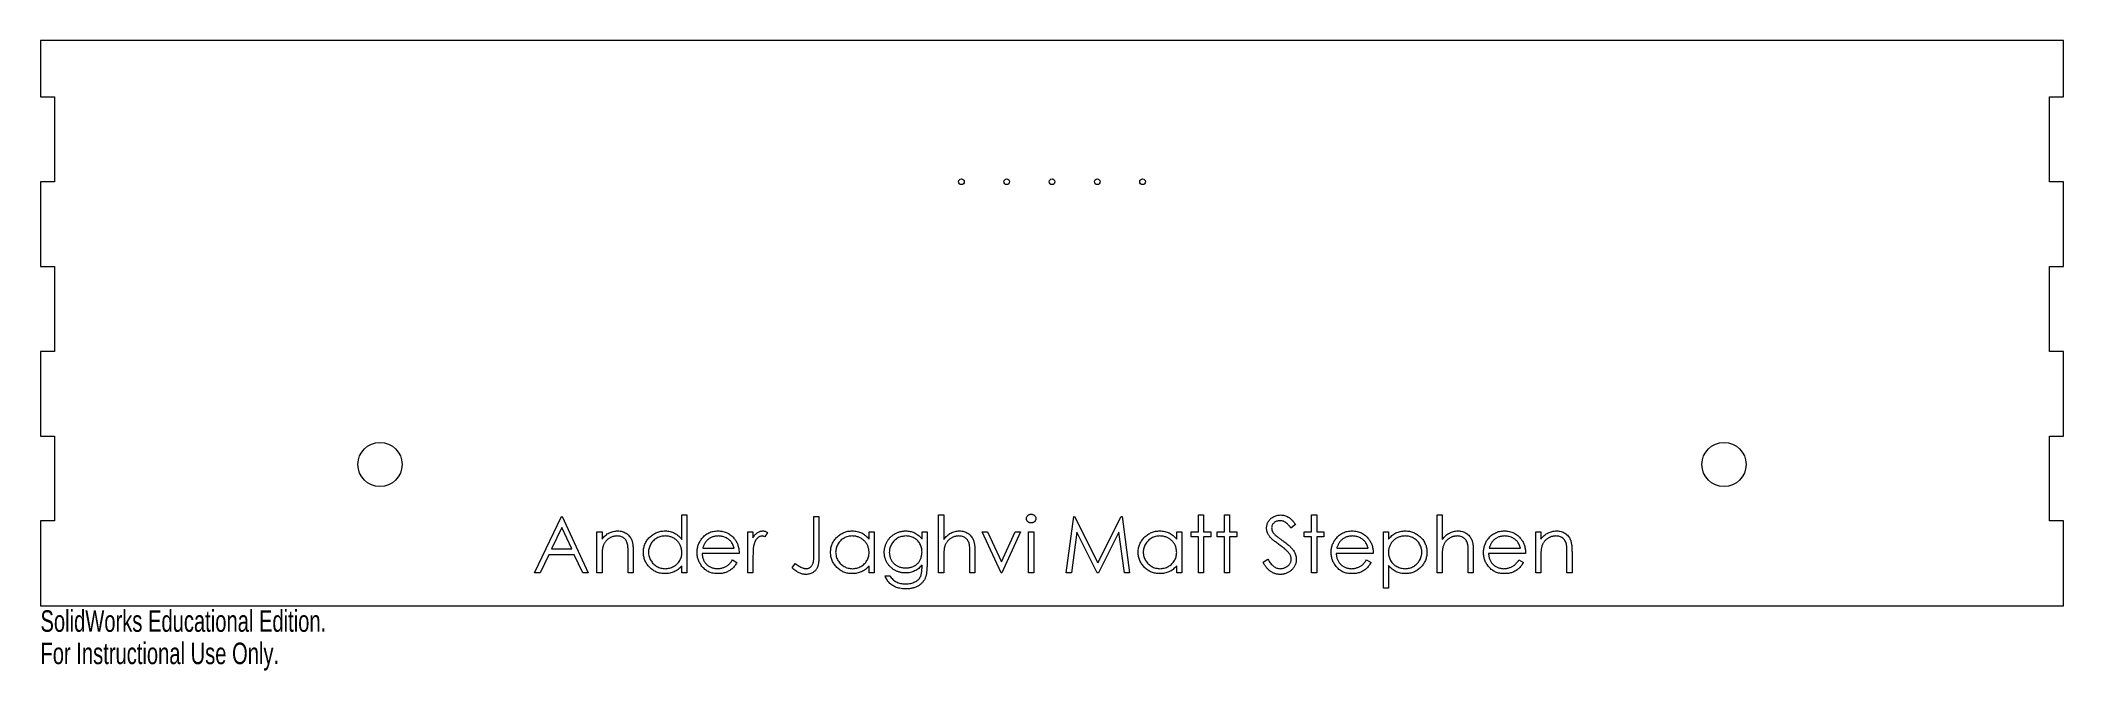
# Model space of a CAD drawing. Header units: inches. Extents: x 0 to 17.9, y -0.6 to 5.
import ezdxf

# ---------------------------------------------------------------- set-up
doc = ezdxf.new("R2010")
doc.units = ezdxf.units.IN
doc.header["$MEASUREMENT"] = 0
doc.styles.add('SLDTEXTSTYLE0', font='TXT', dxfattribs={"width": 0.7})

msp = doc.modelspace()

# ---------------------------------------------------------------- texts
at = {"color": 7, "linetype": 'Continuous', "char_height": 0.1903, "attachment_point": 1, "style": 'SLDTEXTSTYLE0'}
for s, insert in [('SolidWorks Educational Edition.', (0, -0.04)), ('For Instructional Use Only.', (0, -0.326))]:
    msp.add_mtext(s, dxfattribs=dict(at, insert=insert))

# ---------------------------------------------------------------- linework, layer by layer
at = {"color": 7, "linetype": 'Continuous', "lineweight": 15}
for p, q in [((0, 5), (0, 4.5)), ((17.875, 5), (0, 5)), ((17.875, 4.5), (17.875, 5)), ((0, 4.5), (0.125, 4.5)), ((0.125, 4.5), (0.125, 3.75)), ((17.75, 4.5), (17.875, 4.5)), ((17.75, 3.75), (17.75, 4.5)), ((0, 3.75), (0, 3)), ((0.125, 3.75), (0, 3.75)), ((17.875, 3.75), (17.75, 3.75)), ((17.875, 3), (17.875, 3.75)), ((0, 3), (0.125, 3)), ((0.125, 3), (0.125, 2.25)), ((17.75, 3), (17.875, 3)), ((17.75, 2.25), (17.75, 3)), ((0, 2.25), (0, 1.5)), ((0.125, 2.25), (0, 2.25)), ((17.875, 2.25), (17.75, 2.25)), ((17.875, 1.5), (17.875, 2.25)), ((0, 1.5), (0.125, 1.5)), ((0.125, 1.5), (0.125, 0.75)), ((17.75, 0.75), (17.75, 1.5)), ((17.75, 1.5), (17.875, 1.5)), ((0, 0.75), (0, 0)), ((0.125, 0.75), (0, 0.75)), ((4.366, 0.29), (4.603, 0.79)), ((4.603, 0.79), (4.609, 0.79)), ((4.609, 0.79), (4.84, 0.29)), ((5.667, 0.585), (5.667, 0.803)), ((5.667, 0.803), (5.712, 0.803)), ((5.712, 0.803), (5.712, 0.29)), ((6.834, 0.457), (6.834, 0.79)), ((6.834, 0.79), (6.878, 0.79)), ((6.878, 0.79), (6.878, 0.452)), ((7.936, 0.803), (7.981, 0.803)), ((7.936, 0.29), (7.936, 0.803)), ((7.981, 0.803), (7.981, 0.586)), ((9.064, 0.29), (9.13, 0.79)), ((9.13, 0.79), (9.137, 0.79)), ((9.137, 0.79), (9.343, 0.38)), ((9.343, 0.38), (9.549, 0.79)), ((9.549, 0.79), (9.556, 0.79)), ((9.556, 0.79), (9.622, 0.29)), ((10.231, 0.803), (10.276, 0.803)), ((10.231, 0.655), (10.231, 0.803)), ((10.276, 0.803), (10.276, 0.655)), ((10.462, 0.803), (10.507, 0.803)), ((10.462, 0.655), (10.462, 0.803)), ((10.507, 0.803), (10.507, 0.655)), ((11.09, 0.718), (11.049, 0.687)), ((11.231, 0.803), (11.276, 0.803)), ((11.231, 0.655), (11.231, 0.803)), ((11.276, 0.803), (11.276, 0.655)), ((12.34, 0.803), (12.385, 0.803)), ((12.34, 0.29), (12.34, 0.803)), ((12.385, 0.803), (12.385, 0.586)), ((17.875, 0.75), (17.75, 0.75)), ((17.875, 0), (17.875, 0.75)), ((4.606, 0.693), (4.515, 0.502)), ((4.694, 0.502), (4.606, 0.693)), ((4.917, 0.655), (4.962, 0.655)), ((4.917, 0.29), (4.917, 0.655)), ((4.962, 0.655), (4.962, 0.589)), ((6.25, 0.655), (6.295, 0.655)), ((6.25, 0.29), (6.25, 0.655)), ((6.295, 0.655), (6.295, 0.602)), ((6.423, 0.649), (6.399, 0.61)), ((7.321, 0.588), (7.321, 0.655)), ((7.321, 0.655), (7.366, 0.655)), ((7.366, 0.655), (7.366, 0.29)), ((7.789, 0.591), (7.789, 0.655)), ((7.789, 0.655), (7.834, 0.655)), ((7.834, 0.655), (7.834, 0.365)), ((8.321, 0.655), (8.369, 0.655)), ((8.487, 0.29), (8.321, 0.655)), ((8.369, 0.655), (8.491, 0.389)), ((8.491, 0.389), (8.612, 0.655)), ((8.66, 0.655), (8.494, 0.29)), ((8.612, 0.655), (8.66, 0.655)), ((8.731, 0.655), (8.776, 0.655)), ((8.731, 0.29), (8.731, 0.655)), ((8.776, 0.655), (8.776, 0.29)), ((9.157, 0.651), (9.11, 0.29)), ((9.338, 0.29), (9.157, 0.651)), ((9.529, 0.65), (9.349, 0.29)), ((9.577, 0.29), (9.529, 0.65)), ((10.039, 0.588), (10.039, 0.655)), ((10.039, 0.655), (10.084, 0.655)), ((10.084, 0.655), (10.084, 0.29)), ((10.167, 0.655), (10.231, 0.655)), ((10.167, 0.611), (10.167, 0.655)), ((10.231, 0.611), (10.167, 0.611)), ((10.231, 0.29), (10.231, 0.611)), ((10.276, 0.655), (10.34, 0.655)), ((10.276, 0.611), (10.276, 0.29)), ((10.34, 0.611), (10.276, 0.611)), ((10.34, 0.655), (10.34, 0.611)), ((10.398, 0.655), (10.462, 0.655)), ((10.398, 0.611), (10.398, 0.655)), ((10.462, 0.611), (10.398, 0.611)), ((10.462, 0.29), (10.462, 0.611)), ((10.507, 0.655), (10.571, 0.655)), ((10.507, 0.611), (10.507, 0.29)), ((10.571, 0.611), (10.507, 0.611)), ((10.571, 0.655), (10.571, 0.611)), ((11.167, 0.655), (11.231, 0.655)), ((11.167, 0.611), (11.167, 0.655)), ((11.231, 0.611), (11.167, 0.611)), ((11.231, 0.29), (11.231, 0.611)), ((11.276, 0.655), (11.34, 0.655)), ((11.276, 0.611), (11.276, 0.29)), ((11.34, 0.611), (11.276, 0.611)), ((11.34, 0.655), (11.34, 0.611)), ((11.866, 0.655), (11.91, 0.655)), ((11.866, 0.155), (11.866, 0.655)), ((11.91, 0.655), (11.91, 0.588)), ((13.212, 0.655), (13.257, 0.655)), ((13.212, 0.29), (13.212, 0.655)), ((13.257, 0.655), (13.257, 0.589)), ((4.491, 0.45), (4.415, 0.29)), ((4.717, 0.45), (4.491, 0.45)), ((4.515, 0.502), (4.694, 0.502)), ((4.791, 0.29), (4.717, 0.45)), ((4.962, 0.422), (4.962, 0.29)), ((5.193, 0.29), (5.193, 0.462)), ((5.237, 0.477), (5.237, 0.29)), ((6.173, 0.463), (5.846, 0.463)), ((5.851, 0.508), (6.128, 0.508)), ((6.114, 0.405), (6.154, 0.384)), ((6.295, 0.413), (6.295, 0.29)), ((6.641, 0.335), (6.668, 0.373)), ((7.789, 0.341), (7.789, 0.36)), ((7.981, 0.422), (7.981, 0.29)), ((8.212, 0.29), (8.212, 0.462)), ((8.257, 0.477), (8.257, 0.29)), ((10.802, 0.386), (10.844, 0.412)), ((11.776, 0.463), (11.449, 0.463)), ((11.454, 0.508), (11.731, 0.508)), ((11.717, 0.405), (11.757, 0.384)), ((12.385, 0.422), (12.385, 0.29)), ((12.616, 0.29), (12.616, 0.462)), ((12.66, 0.477), (12.66, 0.29)), ((13.122, 0.463), (12.795, 0.463)), ((12.8, 0.508), (13.077, 0.508)), ((13.063, 0.405), (13.103, 0.384)), ((13.257, 0.422), (13.257, 0.29)), ((13.487, 0.29), (13.487, 0.462)), ((13.532, 0.477), (13.532, 0.29)), ((4.415, 0.29), (4.366, 0.29)), ((4.84, 0.29), (4.791, 0.29)), ((4.962, 0.29), (4.917, 0.29)), ((5.237, 0.29), (5.193, 0.29)), ((5.667, 0.29), (5.667, 0.353)), ((5.712, 0.29), (5.667, 0.29)), ((6.295, 0.29), (6.25, 0.29)), ((7.321, 0.29), (7.321, 0.353)), ((7.366, 0.29), (7.321, 0.29)), ((7.462, 0.264), (7.507, 0.264)), ((7.981, 0.29), (7.936, 0.29)), ((8.257, 0.29), (8.212, 0.29)), ((8.494, 0.29), (8.487, 0.29)), ((8.776, 0.29), (8.731, 0.29)), ((9.11, 0.29), (9.064, 0.29)), ((9.349, 0.29), (9.338, 0.29)), ((9.622, 0.29), (9.577, 0.29)), ((10.039, 0.29), (10.039, 0.353)), ((10.084, 0.29), (10.039, 0.29)), ((10.276, 0.29), (10.231, 0.29)), ((10.507, 0.29), (10.462, 0.29)), ((11.276, 0.29), (11.231, 0.29)), ((11.91, 0.356), (11.91, 0.155)), ((12.385, 0.29), (12.34, 0.29)), ((12.66, 0.29), (12.616, 0.29)), ((13.257, 0.29), (13.212, 0.29)), ((13.532, 0.29), (13.487, 0.29)), ((0, 0), (17.875, 0)), ((11.91, 0.155), (11.866, 0.155))]:
    msp.add_line(p, q, dxfattribs=at)
for centre, radius in [((8.137, 3.75), 0.025), ((8.537, 3.75), 0.025), ((8.938, 3.75), 0.025), ((9.338, 3.75), 0.025), ((9.738, 3.75), 0.025), ((3, 1.25), 0.195), ((14.875, 1.25), 0.195)]:
    msp.add_circle(centre, radius, dxfattribs=at)
for points, knots in [([(8.712, 0.771), (8.712, 0.773), (8.712, 0.778), (8.715, 0.786), (8.719, 0.792), (8.724, 0.798), (8.73, 0.803), (8.737, 0.807), (8.745, 0.809), (8.75, 0.809), (8.753, 0.809)], [0, 0, 0, 0, 0.12329, 0.242149, 0.363437, 0.489745, 0.618115, 0.744894, 0.868932, 1, 1, 1, 1]), ([(8.753, 0.732), (8.75, 0.732), (8.745, 0.733), (8.737, 0.735), (8.73, 0.739), (8.724, 0.743), (8.719, 0.749), (8.715, 0.756), (8.712, 0.763), (8.712, 0.768), (8.712, 0.771)], [0, 0, 0, 0, 0.131867, 0.256661, 0.384213, 0.513365, 0.640443, 0.761085, 0.879146, 1, 1, 1, 1]), ([(8.753, 0.809), (8.756, 0.809), (8.761, 0.809), (8.769, 0.807), (8.777, 0.803), (8.783, 0.798), (8.788, 0.792), (8.792, 0.786), (8.795, 0.778), (8.795, 0.773), (8.795, 0.771)], [0, 0, 0, 0, 0.131899, 0.258284, 0.384341, 0.51198, 0.638632, 0.75923, 0.877412, 1, 1, 1, 1]), ([(8.795, 0.771), (8.795, 0.768), (8.795, 0.763), (8.792, 0.756), (8.788, 0.749), (8.783, 0.743), (8.777, 0.739), (8.769, 0.735), (8.761, 0.733), (8.756, 0.732), (8.753, 0.732)], [0, 0, 0, 0, 0.120162, 0.237546, 0.357497, 0.484917, 0.613329, 0.74015, 0.867301, 1, 1, 1, 1]), ([(10.834, 0.686), (10.834, 0.691), (10.834, 0.702), (10.837, 0.717), (10.842, 0.732), (10.849, 0.746), (10.858, 0.758), (10.868, 0.77), (10.881, 0.779), (10.894, 0.788), (10.909, 0.794), (10.924, 0.799), (10.94, 0.802), (10.951, 0.803), (10.957, 0.803)], [0, 0, 0, 0, 0.083785, 0.16578, 0.24628, 0.327461, 0.408797, 0.489715, 0.571376, 0.655523, 0.741019, 0.826547, 0.911989, 1, 1, 1, 1]), ([(10.952, 0.752), (10.947, 0.751), (10.937, 0.751), (10.922, 0.747), (10.91, 0.742), (10.899, 0.734), (10.89, 0.724), (10.883, 0.713), (10.879, 0.701), (10.879, 0.693), (10.878, 0.688)], [0, 0, 0, 0, 0.143073, 0.275903, 0.402371, 0.528414, 0.650356, 0.765895, 0.880774, 1, 1, 1, 1]), ([(11.049, 0.687), (11.047, 0.691), (11.042, 0.697), (11.035, 0.705), (11.028, 0.713), (11.022, 0.72), (11.015, 0.726), (11.009, 0.731), (11.004, 0.735), (10.996, 0.74), (10.987, 0.745), (10.976, 0.749), (10.964, 0.751), (10.956, 0.751), (10.952, 0.752)], [0, 0, 0, 0, 0.098469, 0.189629, 0.274184, 0.352183, 0.423199, 0.488551, 0.548473, 0.60144, 0.701198, 0.799592, 0.898545, 1, 1, 1, 1]), ([(10.957, 0.803), (10.963, 0.803), (10.974, 0.802), (10.992, 0.799), (11.008, 0.793), (11.022, 0.786), (11.032, 0.78), (11.04, 0.774), (11.048, 0.767), (11.056, 0.759), (11.065, 0.75), (11.073, 0.74), (11.082, 0.73), (11.087, 0.722), (11.09, 0.718)], [0, 0, 0, 0, 0.107233, 0.213252, 0.31883, 0.426794, 0.483646, 0.543604, 0.608308, 0.677127, 0.750686, 0.828713, 0.91219, 1, 1, 1, 1]), ([(4.962, 0.589), (4.967, 0.595), (4.976, 0.607), (4.991, 0.622), (5.008, 0.635), (5.025, 0.645), (5.043, 0.652), (5.061, 0.658), (5.081, 0.661), (5.094, 0.662), (5.101, 0.662)], [0, 0, 0, 0, 0.140976, 0.273569, 0.398988, 0.51993, 0.63811, 0.756589, 0.87686, 1, 1, 1, 1]), ([(5.093, 0.617), (5.089, 0.617), (5.082, 0.617), (5.072, 0.615), (5.061, 0.613), (5.051, 0.61), (5.042, 0.606), (5.032, 0.601), (5.023, 0.596), (5.014, 0.589), (5.006, 0.582), (4.998, 0.574), (4.992, 0.566), (4.986, 0.558), (4.98, 0.549), (4.976, 0.54), (4.972, 0.53), (4.97, 0.524), (4.969, 0.52)], [0, 0, 0, 0, 0.063986, 0.126627, 0.188984, 0.25023, 0.312351, 0.374574, 0.438148, 0.50292, 0.567974, 0.630771, 0.692935, 0.754398, 0.815218, 0.876117, 0.938015, 1, 1, 1, 1]), ([(5.187, 0.545), (5.186, 0.551), (5.183, 0.562), (5.176, 0.576), (5.166, 0.589), (5.155, 0.599), (5.142, 0.607), (5.127, 0.613), (5.111, 0.616), (5.099, 0.617), (5.093, 0.617)], [0, 0, 0, 0, 0.13552, 0.260833, 0.378476, 0.493178, 0.609281, 0.729981, 0.859261, 1, 1, 1, 1]), ([(5.101, 0.662), (5.108, 0.662), (5.121, 0.661), (5.14, 0.657), (5.158, 0.651), (5.175, 0.642), (5.19, 0.63), (5.203, 0.617), (5.214, 0.602), (5.221, 0.588), (5.226, 0.576), (5.229, 0.565), (5.232, 0.553), (5.234, 0.54), (5.235, 0.526), (5.237, 0.511), (5.237, 0.494), (5.237, 0.483), (5.237, 0.477)], [0, 0, 0, 0, 0.07724, 0.151178, 0.223488, 0.295543, 0.366976, 0.437131, 0.507044, 0.57856, 0.616614, 0.658756, 0.704491, 0.754803, 0.809332, 0.868274, 0.932073, 1, 1, 1, 1]), ([(5.193, 0.462), (5.193, 0.467), (5.192, 0.476), (5.192, 0.49), (5.192, 0.502), (5.191, 0.513), (5.191, 0.523), (5.19, 0.532), (5.189, 0.539), (5.188, 0.543), (5.187, 0.545)], [0, 0, 0, 0, 0.17885, 0.34211, 0.489826, 0.623254, 0.74008, 0.841483, 0.928908, 1, 1, 1, 1]), ([(5.327, 0.474), (5.327, 0.48), (5.328, 0.493), (5.33, 0.511), (5.335, 0.529), (5.341, 0.546), (5.349, 0.562), (5.359, 0.578), (5.37, 0.593), (5.383, 0.607), (5.398, 0.62), (5.413, 0.631), (5.429, 0.641), (5.445, 0.648), (5.463, 0.654), (5.481, 0.659), (5.5, 0.661), (5.513, 0.662), (5.519, 0.662)], [0, 0, 0, 0, 0.063775, 0.126079, 0.186904, 0.247574, 0.308003, 0.369132, 0.432033, 0.496791, 0.561611, 0.624914, 0.686726, 0.748079, 0.809582, 0.871631, 0.934886, 1, 1, 1, 1]), ([(5.52, 0.617), (5.513, 0.617), (5.5, 0.616), (5.481, 0.613), (5.463, 0.607), (5.446, 0.598), (5.43, 0.588), (5.415, 0.576), (5.402, 0.561), (5.392, 0.545), (5.383, 0.528), (5.377, 0.51), (5.373, 0.492), (5.372, 0.479), (5.372, 0.473)], [0, 0, 0, 0, 0.085921, 0.169593, 0.252476, 0.336244, 0.419505, 0.502036, 0.584775, 0.669846, 0.754185, 0.836658, 0.91801, 1, 1, 1, 1]), ([(5.519, 0.662), (5.527, 0.662), (5.541, 0.661), (5.563, 0.657), (5.583, 0.651), (5.602, 0.643), (5.62, 0.632), (5.637, 0.619), (5.653, 0.603), (5.662, 0.591), (5.667, 0.585)], [0, 0, 0, 0, 0.128884, 0.252985, 0.37421, 0.494102, 0.614753, 0.738511, 0.866243, 1, 1, 1, 1]), ([(5.667, 0.472), (5.667, 0.477), (5.666, 0.487), (5.664, 0.501), (5.661, 0.515), (5.657, 0.529), (5.65, 0.541), (5.643, 0.554), (5.634, 0.565), (5.625, 0.576), (5.614, 0.585), (5.602, 0.594), (5.59, 0.601), (5.577, 0.607), (5.564, 0.611), (5.549, 0.615), (5.535, 0.617), (5.525, 0.617), (5.52, 0.617)], [0, 0, 0, 0, 0.065634, 0.129188, 0.191219, 0.251913, 0.312507, 0.373494, 0.435152, 0.498741, 0.562095, 0.624187, 0.685476, 0.746097, 0.807612, 0.869967, 0.933951, 1, 1, 1, 1]), ([(5.802, 0.472), (5.802, 0.477), (5.802, 0.488), (5.804, 0.505), (5.807, 0.521), (5.812, 0.536), (5.818, 0.552), (5.825, 0.566), (5.834, 0.58), (5.84, 0.589), (5.844, 0.594)], [0, 0, 0, 0, 0.128045, 0.253768, 0.377428, 0.500551, 0.623296, 0.746578, 0.872348, 1, 1, 1, 1]), ([(5.844, 0.594), (5.848, 0.599), (5.857, 0.61), (5.872, 0.624), (5.888, 0.635), (5.906, 0.645), (5.924, 0.653), (5.944, 0.658), (5.965, 0.661), (5.979, 0.662), (5.986, 0.662)], [0, 0, 0, 0, 0.128835, 0.253589, 0.374643, 0.49534, 0.616325, 0.739759, 0.866842, 1, 1, 1, 1]), ([(5.895, 0.583), (5.892, 0.581), (5.887, 0.576), (5.881, 0.569), (5.875, 0.561), (5.869, 0.552), (5.864, 0.542), (5.859, 0.531), (5.855, 0.52), (5.852, 0.512), (5.851, 0.508)], [0, 0, 0, 0, 0.109984, 0.22258, 0.3385, 0.458709, 0.585535, 0.717518, 0.854667, 1, 1, 1, 1]), ([(5.989, 0.617), (5.984, 0.617), (5.975, 0.617), (5.962, 0.615), (5.95, 0.612), (5.938, 0.609), (5.926, 0.604), (5.915, 0.598), (5.904, 0.591), (5.898, 0.585), (5.895, 0.583)], [0, 0, 0, 0, 0.131092, 0.259141, 0.384162, 0.505992, 0.629098, 0.750669, 0.874039, 1, 1, 1, 1]), ([(5.986, 0.662), (5.994, 0.662), (6.009, 0.661), (6.03, 0.658), (6.05, 0.652), (6.069, 0.644), (6.087, 0.634), (6.104, 0.621), (6.12, 0.607), (6.129, 0.596), (6.134, 0.59)], [0, 0, 0, 0, 0.13204, 0.259033, 0.38188, 0.502258, 0.622752, 0.744743, 0.870109, 1, 1, 1, 1]), ([(6.128, 0.508), (6.127, 0.514), (6.124, 0.525), (6.117, 0.541), (6.11, 0.555), (6.101, 0.568), (6.091, 0.578), (6.079, 0.588), (6.066, 0.596), (6.052, 0.604), (6.037, 0.61), (6.021, 0.614), (6.005, 0.617), (5.994, 0.617), (5.989, 0.617)], [0, 0, 0, 0, 0.09624, 0.185231, 0.267501, 0.3444, 0.419595, 0.496891, 0.576638, 0.660268, 0.745387, 0.83004, 0.914474, 1, 1, 1, 1]), ([(6.134, 0.59), (6.137, 0.586), (6.143, 0.577), (6.151, 0.563), (6.158, 0.548), (6.163, 0.533), (6.168, 0.516), (6.171, 0.499), (6.173, 0.481), (6.173, 0.469), (6.173, 0.463)], [0, 0, 0, 0, 0.118522, 0.236255, 0.356174, 0.47725, 0.60154, 0.729618, 0.862158, 1, 1, 1, 1]), ([(6.295, 0.602), (6.298, 0.607), (6.305, 0.616), (6.315, 0.629), (6.326, 0.639), (6.337, 0.648), (6.349, 0.654), (6.36, 0.659), (6.372, 0.661), (6.38, 0.662), (6.384, 0.662)], [0, 0, 0, 0, 0.160059, 0.306112, 0.438367, 0.560541, 0.675317, 0.786114, 0.892842, 1, 1, 1, 1]), ([(6.303, 0.538), (6.302, 0.535), (6.301, 0.529), (6.299, 0.518), (6.298, 0.505), (6.297, 0.491), (6.296, 0.474), (6.296, 0.455), (6.295, 0.435), (6.295, 0.42), (6.295, 0.413)], [0, 0, 0, 0, 0.0708549, 0.1569381, 0.2586004, 0.3758909, 0.5081662, 0.6562378, 0.8201768, 1, 1, 1, 1]), ([(6.376, 0.617), (6.372, 0.617), (6.365, 0.616), (6.354, 0.612), (6.344, 0.606), (6.335, 0.599), (6.329, 0.593), (6.324, 0.587), (6.32, 0.58), (6.316, 0.573), (6.312, 0.565), (6.309, 0.557), (6.306, 0.548), (6.304, 0.541), (6.303, 0.538)], [0, 0, 0, 0, 0.093807, 0.191338, 0.295191, 0.410312, 0.47193, 0.536425, 0.603119, 0.674118, 0.749332, 0.828283, 0.91204, 1, 1, 1, 1]), ([(6.399, 0.61), (6.397, 0.611), (6.392, 0.613), (6.386, 0.615), (6.381, 0.617), (6.377, 0.617), (6.376, 0.617)], [0, 0, 0, 0, 0.2951388, 0.5602299, 0.7949834, 1, 1, 1, 1]), ([(6.384, 0.662), (6.387, 0.662), (6.394, 0.661), (6.403, 0.659), (6.414, 0.655), (6.42, 0.651), (6.423, 0.649)], [0, 0, 0, 0, 0.225278, 0.463523, 0.720324, 1, 1, 1, 1]), ([(6.981, 0.474), (6.981, 0.48), (6.982, 0.493), (6.984, 0.511), (6.989, 0.529), (6.995, 0.546), (7.003, 0.562), (7.013, 0.578), (7.024, 0.593), (7.037, 0.607), (7.051, 0.62), (7.067, 0.631), (7.083, 0.641), (7.099, 0.648), (7.117, 0.654), (7.135, 0.659), (7.154, 0.661), (7.166, 0.662), (7.173, 0.662)], [0, 0, 0, 0, 0.0637745, 0.1260788, 0.1869041, 0.2475739, 0.3080034, 0.3691319, 0.4320332, 0.4967908, 0.5616108, 0.6249139, 0.6867263, 0.7480788, 0.8095823, 0.8716307, 0.9348858, 1, 1, 1, 1]), ([(7.174, 0.617), (7.167, 0.617), (7.154, 0.616), (7.135, 0.613), (7.117, 0.607), (7.1, 0.598), (7.083, 0.588), (7.069, 0.576), (7.056, 0.561), (7.046, 0.545), (7.037, 0.528), (7.031, 0.51), (7.027, 0.492), (7.026, 0.479), (7.026, 0.473)], [0, 0, 0, 0, 0.085921, 0.169593, 0.252476, 0.336244, 0.419505, 0.502036, 0.584775, 0.669846, 0.754185, 0.836658, 0.91801, 1, 1, 1, 1]), ([(7.173, 0.662), (7.18, 0.662), (7.195, 0.661), (7.216, 0.658), (7.237, 0.652), (7.256, 0.644), (7.274, 0.634), (7.291, 0.621), (7.307, 0.606), (7.316, 0.594), (7.321, 0.588)], [0, 0, 0, 0, 0.129862, 0.254654, 0.376015, 0.495255, 0.614798, 0.738106, 0.865196, 1, 1, 1, 1]), ([(7.321, 0.472), (7.321, 0.477), (7.32, 0.487), (7.318, 0.501), (7.315, 0.515), (7.31, 0.529), (7.304, 0.541), (7.297, 0.554), (7.288, 0.565), (7.278, 0.576), (7.267, 0.585), (7.256, 0.594), (7.244, 0.601), (7.231, 0.607), (7.217, 0.611), (7.203, 0.615), (7.189, 0.617), (7.179, 0.617), (7.174, 0.617)], [0, 0, 0, 0, 0.065634, 0.129188, 0.191219, 0.251913, 0.312507, 0.373494, 0.435152, 0.498741, 0.562095, 0.624187, 0.685476, 0.746097, 0.807612, 0.869967, 0.933951, 1, 1, 1, 1]), ([(7.455, 0.474), (7.455, 0.478), (7.456, 0.486), (7.457, 0.499), (7.459, 0.511), (7.462, 0.522), (7.465, 0.534), (7.469, 0.546), (7.475, 0.557), (7.48, 0.568), (7.487, 0.578), (7.494, 0.588), (7.502, 0.598), (7.51, 0.607), (7.519, 0.615), (7.529, 0.623), (7.539, 0.63), (7.55, 0.637), (7.561, 0.642), (7.573, 0.648), (7.584, 0.652), (7.596, 0.656), (7.608, 0.658), (7.62, 0.66), (7.632, 0.662), (7.64, 0.662), (7.644, 0.662)], [0, 0, 0, 0, 0.042034, 0.083905, 0.125069, 0.166158, 0.20721, 0.248491, 0.289878, 0.33217, 0.374476, 0.416225, 0.45761, 0.499073, 0.540553, 0.582249, 0.62455, 0.667433, 0.710323, 0.752467, 0.794065, 0.835216, 0.876228, 0.917446, 0.958643, 1, 1, 1, 1]), ([(7.648, 0.617), (7.641, 0.617), (7.628, 0.616), (7.609, 0.612), (7.591, 0.607), (7.573, 0.598), (7.557, 0.588), (7.543, 0.575), (7.53, 0.561), (7.519, 0.545), (7.511, 0.528), (7.505, 0.51), (7.501, 0.491), (7.5, 0.479), (7.5, 0.472)], [0, 0, 0, 0, 0.0855189, 0.1693093, 0.2522179, 0.3367565, 0.4205955, 0.5027411, 0.5848036, 0.6682685, 0.7518231, 0.8336286, 0.9162198, 1, 1, 1, 1]), ([(7.644, 0.662), (7.651, 0.662), (7.664, 0.661), (7.684, 0.658), (7.702, 0.653), (7.721, 0.647), (7.739, 0.637), (7.756, 0.625), (7.773, 0.609), (7.783, 0.598), (7.789, 0.591)], [0, 0, 0, 0, 0.120911, 0.238762, 0.354755, 0.470359, 0.589144, 0.716329, 0.852445, 1, 1, 1, 1]), ([(7.789, 0.475), (7.789, 0.481), (7.788, 0.494), (7.785, 0.513), (7.779, 0.531), (7.771, 0.548), (7.761, 0.563), (7.749, 0.577), (7.735, 0.589), (7.719, 0.599), (7.702, 0.607), (7.685, 0.613), (7.666, 0.616), (7.654, 0.617), (7.648, 0.617)], [0, 0, 0, 0, 0.089243, 0.174349, 0.257613, 0.339527, 0.420997, 0.501579, 0.582542, 0.666133, 0.750049, 0.832743, 0.915647, 1, 1, 1, 1]), ([(7.981, 0.586), (7.986, 0.592), (7.995, 0.604), (8.011, 0.619), (8.027, 0.633), (8.044, 0.643), (8.062, 0.652), (8.081, 0.657), (8.1, 0.661), (8.113, 0.662), (8.12, 0.662)], [0, 0, 0, 0, 0.140724, 0.273996, 0.400684, 0.522555, 0.641534, 0.759969, 0.878405, 1, 1, 1, 1]), ([(8.112, 0.617), (8.109, 0.617), (8.101, 0.617), (8.091, 0.615), (8.08, 0.613), (8.07, 0.61), (8.061, 0.606), (8.051, 0.601), (8.042, 0.596), (8.033, 0.589), (8.025, 0.582), (8.018, 0.574), (8.011, 0.566), (8.005, 0.558), (7.999, 0.549), (7.995, 0.54), (7.991, 0.53), (7.989, 0.524), (7.988, 0.52)], [0, 0, 0, 0, 0.06402, 0.126694, 0.189084, 0.250363, 0.312516, 0.374243, 0.43785, 0.502657, 0.567745, 0.630576, 0.692772, 0.754268, 0.815121, 0.876051, 0.937982, 1, 1, 1, 1]), ([(8.207, 0.545), (8.205, 0.551), (8.202, 0.562), (8.195, 0.576), (8.185, 0.589), (8.174, 0.599), (8.161, 0.607), (8.147, 0.613), (8.13, 0.616), (8.118, 0.617), (8.112, 0.617)], [0, 0, 0, 0, 0.136257, 0.261954, 0.379638, 0.494379, 0.609866, 0.729887, 0.859213, 1, 1, 1, 1]), ([(8.12, 0.662), (8.127, 0.662), (8.14, 0.661), (8.159, 0.657), (8.177, 0.651), (8.194, 0.642), (8.209, 0.63), (8.222, 0.617), (8.233, 0.602), (8.24, 0.588), (8.245, 0.576), (8.248, 0.565), (8.251, 0.554), (8.253, 0.541), (8.255, 0.526), (8.256, 0.511), (8.257, 0.494), (8.257, 0.483), (8.257, 0.477)], [0, 0, 0, 0, 0.0772286, 0.1511549, 0.2234536, 0.2954972, 0.3669199, 0.4367941, 0.5066964, 0.5778638, 0.6159118, 0.658048, 0.703776, 0.7540801, 0.8089794, 0.8679132, 0.9317018, 1, 1, 1, 1]), ([(8.212, 0.462), (8.212, 0.467), (8.212, 0.476), (8.212, 0.49), (8.211, 0.502), (8.211, 0.513), (8.21, 0.523), (8.209, 0.532), (8.208, 0.539), (8.207, 0.543), (8.207, 0.545)], [0, 0, 0, 0, 0.178867, 0.342141, 0.489871, 0.623312, 0.740056, 0.841468, 0.928901, 1, 1, 1, 1]), ([(9.699, 0.474), (9.699, 0.48), (9.699, 0.493), (9.702, 0.511), (9.707, 0.529), (9.713, 0.546), (9.721, 0.562), (9.73, 0.578), (9.742, 0.593), (9.755, 0.607), (9.769, 0.62), (9.785, 0.631), (9.801, 0.641), (9.817, 0.648), (9.835, 0.654), (9.853, 0.659), (9.872, 0.661), (9.884, 0.662), (9.891, 0.662)], [0, 0, 0, 0, 0.063775, 0.126079, 0.186904, 0.247574, 0.308003, 0.369132, 0.432033, 0.496791, 0.561611, 0.624914, 0.686726, 0.748079, 0.809582, 0.871631, 0.934886, 1, 1, 1, 1]), ([(9.891, 0.617), (9.885, 0.617), (9.872, 0.616), (9.853, 0.613), (9.835, 0.607), (9.817, 0.598), (9.801, 0.588), (9.787, 0.576), (9.774, 0.561), (9.763, 0.545), (9.755, 0.528), (9.749, 0.51), (9.744, 0.492), (9.744, 0.479), (9.744, 0.473)], [0, 0, 0, 0, 0.085921, 0.169593, 0.252476, 0.336244, 0.419505, 0.502036, 0.584775, 0.669846, 0.754185, 0.836658, 0.91801, 1, 1, 1, 1]), ([(9.891, 0.662), (9.898, 0.662), (9.913, 0.661), (9.934, 0.658), (9.955, 0.652), (9.974, 0.644), (9.992, 0.634), (10.009, 0.621), (10.025, 0.606), (10.034, 0.594), (10.039, 0.588)], [0, 0, 0, 0, 0.129862, 0.254654, 0.376015, 0.495255, 0.614798, 0.738106, 0.865196, 1, 1, 1, 1]), ([(10.039, 0.472), (10.039, 0.477), (10.038, 0.487), (10.036, 0.501), (10.033, 0.515), (10.028, 0.529), (10.022, 0.541), (10.015, 0.554), (10.006, 0.565), (9.996, 0.576), (9.985, 0.585), (9.974, 0.594), (9.962, 0.601), (9.949, 0.607), (9.935, 0.611), (9.921, 0.615), (9.907, 0.617), (9.897, 0.617), (9.891, 0.617)], [0, 0, 0, 0, 0.065634, 0.129188, 0.191219, 0.251913, 0.312507, 0.373494, 0.435152, 0.498741, 0.562095, 0.624187, 0.685476, 0.746097, 0.807612, 0.869967, 0.933951, 1, 1, 1, 1]), ([(10.862, 0.61), (10.859, 0.613), (10.855, 0.619), (10.849, 0.628), (10.844, 0.637), (10.841, 0.647), (10.837, 0.656), (10.835, 0.666), (10.834, 0.676), (10.834, 0.683), (10.834, 0.686)], [0, 0, 0, 0, 0.133507, 0.262559, 0.388264, 0.512667, 0.633722, 0.755394, 0.877553, 1, 1, 1, 1]), ([(10.943, 0.542), (10.938, 0.546), (10.928, 0.553), (10.914, 0.564), (10.901, 0.573), (10.89, 0.582), (10.881, 0.59), (10.873, 0.597), (10.867, 0.604), (10.863, 0.608), (10.862, 0.61)], [0, 0, 0, 0, 0.181535, 0.347082, 0.495568, 0.628357, 0.74552, 0.845831, 0.930782, 1, 1, 1, 1]), ([(10.878, 0.688), (10.879, 0.686), (10.879, 0.68), (10.88, 0.672), (10.882, 0.664), (10.885, 0.657), (10.89, 0.649), (10.896, 0.64), (10.903, 0.632), (10.908, 0.627), (10.911, 0.624)], [0, 0, 0, 0, 0.1072852, 0.2147459, 0.3229386, 0.4341162, 0.5534123, 0.686073, 0.834256, 1, 1, 1, 1]), ([(10.911, 0.624), (10.912, 0.623), (10.915, 0.62), (10.92, 0.617), (10.926, 0.612), (10.934, 0.606), (10.943, 0.599), (10.954, 0.592), (10.966, 0.583), (10.974, 0.577), (10.979, 0.574)], [0, 0, 0, 0, 0.052594, 0.124952, 0.218094, 0.333502, 0.468789, 0.624938, 0.801683, 1, 1, 1, 1]), ([(11.034, 0.462), (11.031, 0.465), (11.027, 0.471), (11.019, 0.48), (11.009, 0.489), (10.999, 0.499), (10.987, 0.509), (10.973, 0.52), (10.959, 0.531), (10.949, 0.538), (10.943, 0.542)], [0, 0, 0, 0, 0.090279, 0.18953, 0.299198, 0.418926, 0.548376, 0.688136, 0.839084, 1, 1, 1, 1]), ([(10.979, 0.574), (10.984, 0.57), (10.995, 0.562), (11.009, 0.551), (11.023, 0.54), (11.035, 0.529), (11.046, 0.518), (11.056, 0.508), (11.064, 0.498), (11.073, 0.485), (11.083, 0.47), (11.09, 0.451), (11.095, 0.432), (11.096, 0.419), (11.096, 0.412)], [0, 0, 0, 0, 0.096972, 0.187773, 0.272396, 0.351321, 0.424335, 0.491909, 0.554233, 0.611268, 0.716348, 0.81454, 0.908495, 1, 1, 1, 1]), ([(11.404, 0.472), (11.404, 0.477), (11.405, 0.488), (11.406, 0.505), (11.41, 0.521), (11.414, 0.536), (11.42, 0.552), (11.428, 0.566), (11.436, 0.58), (11.443, 0.589), (11.446, 0.594)], [0, 0, 0, 0, 0.128045, 0.253768, 0.377428, 0.500551, 0.623296, 0.746578, 0.872348, 1, 1, 1, 1]), ([(11.446, 0.594), (11.451, 0.599), (11.46, 0.61), (11.475, 0.624), (11.491, 0.635), (11.508, 0.645), (11.527, 0.653), (11.547, 0.658), (11.567, 0.661), (11.582, 0.662), (11.589, 0.662)], [0, 0, 0, 0, 0.128835, 0.253589, 0.374643, 0.49534, 0.616325, 0.739759, 0.866842, 1, 1, 1, 1]), ([(11.497, 0.583), (11.495, 0.581), (11.49, 0.576), (11.483, 0.569), (11.477, 0.561), (11.472, 0.552), (11.467, 0.542), (11.462, 0.531), (11.457, 0.52), (11.455, 0.512), (11.454, 0.508)], [0, 0, 0, 0, 0.109984, 0.22258, 0.3385, 0.458709, 0.585535, 0.717518, 0.854667, 1, 1, 1, 1]), ([(11.591, 0.617), (11.587, 0.617), (11.578, 0.617), (11.565, 0.615), (11.552, 0.612), (11.54, 0.609), (11.529, 0.604), (11.518, 0.598), (11.507, 0.591), (11.5, 0.585), (11.497, 0.583)], [0, 0, 0, 0, 0.131092, 0.259141, 0.384162, 0.505992, 0.629098, 0.750669, 0.874039, 1, 1, 1, 1]), ([(11.589, 0.662), (11.596, 0.662), (11.611, 0.661), (11.633, 0.658), (11.653, 0.652), (11.672, 0.644), (11.69, 0.634), (11.707, 0.621), (11.722, 0.607), (11.731, 0.596), (11.736, 0.59)], [0, 0, 0, 0, 0.13204, 0.259033, 0.38188, 0.502258, 0.622752, 0.744743, 0.870109, 1, 1, 1, 1]), ([(11.731, 0.508), (11.729, 0.514), (11.726, 0.525), (11.72, 0.541), (11.712, 0.555), (11.703, 0.568), (11.693, 0.578), (11.682, 0.588), (11.669, 0.596), (11.655, 0.604), (11.64, 0.61), (11.624, 0.614), (11.608, 0.617), (11.597, 0.617), (11.591, 0.617)], [0, 0, 0, 0, 0.09624, 0.185231, 0.267501, 0.3444, 0.419595, 0.496891, 0.576638, 0.660268, 0.745387, 0.83004, 0.914474, 1, 1, 1, 1]), ([(11.736, 0.59), (11.739, 0.586), (11.746, 0.577), (11.753, 0.563), (11.76, 0.548), (11.766, 0.533), (11.77, 0.516), (11.773, 0.499), (11.775, 0.481), (11.776, 0.469), (11.776, 0.463)], [0, 0, 0, 0, 0.118522, 0.236255, 0.356174, 0.47725, 0.60154, 0.729618, 0.862158, 1, 1, 1, 1]), ([(11.91, 0.588), (11.915, 0.594), (11.925, 0.606), (11.94, 0.621), (11.957, 0.634), (11.975, 0.644), (11.995, 0.652), (12.015, 0.658), (12.036, 0.661), (12.051, 0.662), (12.058, 0.662)], [0, 0, 0, 0, 0.13536, 0.263045, 0.386061, 0.505771, 0.625178, 0.746148, 0.870538, 1, 1, 1, 1]), ([(12.058, 0.617), (12.053, 0.617), (12.043, 0.617), (12.028, 0.615), (12.014, 0.611), (12, 0.607), (11.988, 0.601), (11.975, 0.594), (11.964, 0.585), (11.953, 0.576), (11.943, 0.565), (11.934, 0.554), (11.927, 0.541), (11.921, 0.529), (11.916, 0.515), (11.913, 0.501), (11.911, 0.487), (11.911, 0.477), (11.91, 0.472)], [0, 0, 0, 0, 0.066044, 0.130024, 0.192374, 0.253884, 0.314896, 0.375806, 0.438242, 0.501591, 0.564881, 0.626533, 0.687516, 0.748106, 0.808796, 0.870822, 0.934371, 1, 1, 1, 1]), ([(12.058, 0.662), (12.065, 0.662), (12.077, 0.661), (12.096, 0.659), (12.114, 0.654), (12.132, 0.648), (12.149, 0.641), (12.164, 0.631), (12.18, 0.62), (12.194, 0.607), (12.207, 0.593), (12.219, 0.578), (12.228, 0.562), (12.236, 0.546), (12.243, 0.529), (12.247, 0.511), (12.25, 0.493), (12.25, 0.48), (12.25, 0.474)], [0, 0, 0, 0, 0.065081, 0.128636, 0.190653, 0.252125, 0.313446, 0.375227, 0.438498, 0.503285, 0.56801, 0.630879, 0.692154, 0.752552, 0.813191, 0.873985, 0.936258, 1, 1, 1, 1]), ([(12.205, 0.473), (12.205, 0.479), (12.205, 0.492), (12.201, 0.51), (12.195, 0.528), (12.186, 0.545), (12.175, 0.562), (12.162, 0.576), (12.148, 0.588), (12.132, 0.598), (12.114, 0.607), (12.096, 0.613), (12.077, 0.616), (12.064, 0.617), (12.058, 0.617)], [0, 0, 0, 0, 0.081994, 0.163349, 0.245826, 0.330367, 0.415198, 0.497941, 0.580476, 0.66374, 0.747513, 0.830399, 0.914076, 1, 1, 1, 1]), ([(12.385, 0.586), (12.39, 0.592), (12.399, 0.604), (12.415, 0.619), (12.431, 0.633), (12.448, 0.643), (12.466, 0.652), (12.485, 0.657), (12.504, 0.661), (12.517, 0.662), (12.524, 0.662)], [0, 0, 0, 0, 0.140724, 0.273996, 0.400684, 0.522555, 0.641534, 0.759969, 0.878405, 1, 1, 1, 1]), ([(12.516, 0.617), (12.512, 0.617), (12.505, 0.617), (12.495, 0.615), (12.484, 0.613), (12.474, 0.61), (12.465, 0.606), (12.455, 0.601), (12.446, 0.596), (12.437, 0.589), (12.429, 0.582), (12.422, 0.574), (12.415, 0.566), (12.409, 0.558), (12.403, 0.549), (12.399, 0.54), (12.395, 0.53), (12.393, 0.524), (12.392, 0.52)], [0, 0, 0, 0, 0.06402, 0.126694, 0.189084, 0.250363, 0.312516, 0.374243, 0.43785, 0.502657, 0.567745, 0.630576, 0.692772, 0.754268, 0.815121, 0.876051, 0.937982, 1, 1, 1, 1]), ([(12.61, 0.545), (12.609, 0.551), (12.606, 0.562), (12.598, 0.576), (12.589, 0.589), (12.578, 0.599), (12.565, 0.607), (12.55, 0.613), (12.534, 0.616), (12.522, 0.617), (12.516, 0.617)], [0, 0, 0, 0, 0.136257, 0.261954, 0.379638, 0.494379, 0.609866, 0.729887, 0.859213, 1, 1, 1, 1]), ([(12.524, 0.662), (12.531, 0.662), (12.544, 0.661), (12.563, 0.657), (12.581, 0.651), (12.598, 0.642), (12.613, 0.63), (12.626, 0.617), (12.637, 0.602), (12.644, 0.588), (12.649, 0.576), (12.652, 0.565), (12.655, 0.554), (12.657, 0.541), (12.658, 0.526), (12.66, 0.511), (12.66, 0.494), (12.66, 0.483), (12.66, 0.477)], [0, 0, 0, 0, 0.077229, 0.151155, 0.223454, 0.295497, 0.36692, 0.436794, 0.506696, 0.577864, 0.615912, 0.658048, 0.703776, 0.75408, 0.808979, 0.867913, 0.931702, 1, 1, 1, 1]), ([(12.616, 0.462), (12.616, 0.467), (12.616, 0.476), (12.615, 0.49), (12.615, 0.502), (12.614, 0.513), (12.614, 0.523), (12.613, 0.532), (12.612, 0.539), (12.611, 0.543), (12.61, 0.545)], [0, 0, 0, 0, 0.178867, 0.342141, 0.489871, 0.623312, 0.740056, 0.841468, 0.928901, 1, 1, 1, 1]), ([(12.75, 0.472), (12.75, 0.477), (12.751, 0.488), (12.753, 0.505), (12.756, 0.521), (12.761, 0.536), (12.766, 0.552), (12.774, 0.566), (12.782, 0.58), (12.789, 0.589), (12.792, 0.594)], [0, 0, 0, 0, 0.128045, 0.253768, 0.377428, 0.500551, 0.623296, 0.746578, 0.872348, 1, 1, 1, 1]), ([(12.792, 0.594), (12.797, 0.599), (12.806, 0.61), (12.821, 0.624), (12.837, 0.635), (12.855, 0.645), (12.873, 0.653), (12.893, 0.658), (12.914, 0.661), (12.928, 0.662), (12.935, 0.662)], [0, 0, 0, 0, 0.128835, 0.253589, 0.374643, 0.49534, 0.616325, 0.739759, 0.866842, 1, 1, 1, 1]), ([(12.843, 0.583), (12.841, 0.581), (12.836, 0.576), (12.83, 0.569), (12.823, 0.561), (12.818, 0.552), (12.813, 0.542), (12.808, 0.531), (12.804, 0.52), (12.801, 0.512), (12.8, 0.508)], [0, 0, 0, 0, 0.109984, 0.22258, 0.3385, 0.458709, 0.585535, 0.717518, 0.854667, 1, 1, 1, 1]), ([(12.937, 0.617), (12.933, 0.617), (12.924, 0.617), (12.911, 0.615), (12.899, 0.612), (12.886, 0.609), (12.875, 0.604), (12.864, 0.598), (12.853, 0.591), (12.847, 0.585), (12.843, 0.583)], [0, 0, 0, 0, 0.131092, 0.259141, 0.384162, 0.505992, 0.629098, 0.750669, 0.874039, 1, 1, 1, 1]), ([(12.935, 0.662), (12.943, 0.662), (12.957, 0.661), (12.979, 0.658), (12.999, 0.652), (13.018, 0.644), (13.036, 0.634), (13.053, 0.621), (13.068, 0.607), (13.078, 0.596), (13.082, 0.59)], [0, 0, 0, 0, 0.13204, 0.259033, 0.38188, 0.502258, 0.622752, 0.744743, 0.870109, 1, 1, 1, 1]), ([(13.077, 0.508), (13.076, 0.514), (13.072, 0.525), (13.066, 0.541), (13.058, 0.555), (13.05, 0.568), (13.04, 0.578), (13.028, 0.588), (13.015, 0.596), (13.001, 0.604), (12.986, 0.61), (12.97, 0.614), (12.954, 0.617), (12.943, 0.617), (12.937, 0.617)], [0, 0, 0, 0, 0.09624, 0.185231, 0.267501, 0.3444, 0.419595, 0.496891, 0.576638, 0.660268, 0.745387, 0.83004, 0.914474, 1, 1, 1, 1]), ([(13.082, 0.59), (13.085, 0.586), (13.092, 0.577), (13.1, 0.563), (13.106, 0.548), (13.112, 0.533), (13.116, 0.516), (13.12, 0.499), (13.121, 0.481), (13.122, 0.469), (13.122, 0.463)], [0, 0, 0, 0, 0.118522, 0.236255, 0.356174, 0.47725, 0.60154, 0.729618, 0.862158, 1, 1, 1, 1]), ([(13.257, 0.589), (13.261, 0.595), (13.271, 0.607), (13.286, 0.622), (13.303, 0.635), (13.32, 0.645), (13.338, 0.652), (13.356, 0.658), (13.376, 0.661), (13.389, 0.662), (13.396, 0.662)], [0, 0, 0, 0, 0.140976, 0.273569, 0.398988, 0.51993, 0.63811, 0.756589, 0.87686, 1, 1, 1, 1]), ([(13.388, 0.617), (13.384, 0.617), (13.377, 0.617), (13.367, 0.615), (13.356, 0.613), (13.346, 0.61), (13.337, 0.606), (13.327, 0.601), (13.318, 0.596), (13.309, 0.589), (13.301, 0.582), (13.293, 0.574), (13.287, 0.566), (13.28, 0.558), (13.275, 0.549), (13.27, 0.54), (13.266, 0.53), (13.265, 0.524), (13.264, 0.52)], [0, 0, 0, 0, 0.063986, 0.126627, 0.188984, 0.25023, 0.312351, 0.374574, 0.438148, 0.50292, 0.567974, 0.630771, 0.692935, 0.754398, 0.815218, 0.876117, 0.938015, 1, 1, 1, 1]), ([(13.482, 0.545), (13.481, 0.551), (13.478, 0.562), (13.47, 0.576), (13.461, 0.589), (13.45, 0.599), (13.437, 0.607), (13.422, 0.613), (13.406, 0.616), (13.394, 0.617), (13.388, 0.617)], [0, 0, 0, 0, 0.1355195, 0.2608332, 0.378476, 0.4931776, 0.609281, 0.729981, 0.8592613, 1, 1, 1, 1]), ([(13.396, 0.662), (13.402, 0.662), (13.416, 0.661), (13.435, 0.657), (13.453, 0.651), (13.47, 0.642), (13.485, 0.63), (13.498, 0.617), (13.509, 0.602), (13.516, 0.588), (13.521, 0.576), (13.524, 0.565), (13.526, 0.553), (13.529, 0.54), (13.53, 0.526), (13.531, 0.511), (13.532, 0.494), (13.532, 0.483), (13.532, 0.477)], [0, 0, 0, 0, 0.07724, 0.151178, 0.223488, 0.295543, 0.366976, 0.437131, 0.507044, 0.57856, 0.616614, 0.658756, 0.704491, 0.754803, 0.809332, 0.868274, 0.932073, 1, 1, 1, 1]), ([(13.487, 0.462), (13.487, 0.467), (13.487, 0.476), (13.487, 0.49), (13.487, 0.502), (13.486, 0.513), (13.485, 0.523), (13.485, 0.532), (13.483, 0.539), (13.483, 0.543), (13.482, 0.545)], [0, 0, 0, 0, 0.17885, 0.34211, 0.489826, 0.623254, 0.74008, 0.841483, 0.928908, 1, 1, 1, 1]), ([(4.969, 0.52), (4.968, 0.518), (4.967, 0.512), (4.966, 0.504), (4.964, 0.493), (4.963, 0.482), (4.963, 0.469), (4.962, 0.455), (4.962, 0.439), (4.962, 0.428), (4.962, 0.422)], [0, 0, 0, 0, 0.076995, 0.167615, 0.271052, 0.38946, 0.520843, 0.666399, 0.826094, 1, 1, 1, 1]), ([(5.518, 0.284), (5.511, 0.284), (5.498, 0.284), (5.48, 0.287), (5.462, 0.291), (5.444, 0.297), (5.428, 0.305), (5.412, 0.315), (5.397, 0.326), (5.383, 0.339), (5.37, 0.353), (5.358, 0.368), (5.349, 0.384), (5.341, 0.4), (5.335, 0.418), (5.33, 0.436), (5.328, 0.454), (5.327, 0.467), (5.327, 0.474)], [0, 0, 0, 0, 0.06462, 0.1274335, 0.1890041, 0.2499301, 0.3106685, 0.372329, 0.4349391, 0.4995755, 0.5641912, 0.6267352, 0.6881093, 0.7492936, 0.8103305, 0.8719012, 0.9350459, 1, 1, 1, 1]), ([(5.372, 0.473), (5.372, 0.467), (5.373, 0.455), (5.377, 0.436), (5.383, 0.418), (5.392, 0.401), (5.403, 0.385), (5.415, 0.37), (5.43, 0.358), (5.446, 0.347), (5.463, 0.339), (5.482, 0.333), (5.5, 0.329), (5.513, 0.329), (5.519, 0.328)], [0, 0, 0, 0, 0.081589, 0.162859, 0.245484, 0.330807, 0.416493, 0.499893, 0.583048, 0.667158, 0.751312, 0.833785, 0.916256, 1, 1, 1, 1]), ([(5.519, 0.328), (5.526, 0.329), (5.539, 0.329), (5.558, 0.333), (5.576, 0.339), (5.594, 0.347), (5.61, 0.357), (5.625, 0.369), (5.638, 0.383), (5.648, 0.399), (5.657, 0.415), (5.663, 0.433), (5.666, 0.452), (5.667, 0.465), (5.667, 0.472)], [0, 0, 0, 0, 0.084802, 0.168664, 0.252552, 0.33824, 0.423103, 0.505556, 0.586176, 0.667136, 0.748499, 0.830452, 0.913456, 1, 1, 1, 1]), ([(5.985, 0.284), (5.978, 0.284), (5.965, 0.284), (5.945, 0.287), (5.926, 0.291), (5.908, 0.298), (5.892, 0.306), (5.877, 0.316), (5.863, 0.328), (5.85, 0.341), (5.839, 0.356), (5.829, 0.371), (5.82, 0.386), (5.814, 0.403), (5.808, 0.419), (5.804, 0.436), (5.802, 0.454), (5.802, 0.466), (5.802, 0.472)], [0, 0, 0, 0, 0.071579, 0.139629, 0.204797, 0.268135, 0.329814, 0.391301, 0.453434, 0.516552, 0.579631, 0.641119, 0.701294, 0.76081, 0.819932, 0.87892, 0.938983, 1, 1, 1, 1]), ([(5.846, 0.463), (5.847, 0.458), (5.847, 0.449), (5.849, 0.435), (5.852, 0.422), (5.857, 0.409), (5.862, 0.397), (5.869, 0.386), (5.877, 0.376), (5.885, 0.366), (5.895, 0.357), (5.906, 0.35), (5.917, 0.343), (5.928, 0.338), (5.94, 0.334), (5.953, 0.331), (5.966, 0.329), (5.975, 0.329), (5.98, 0.328)], [0, 0, 0, 0, 0.068385, 0.134476, 0.198391, 0.260753, 0.321829, 0.383037, 0.444653, 0.507398, 0.569825, 0.630778, 0.690929, 0.750945, 0.811049, 0.872331, 0.935004, 1, 1, 1, 1]), ([(5.98, 0.328), (5.984, 0.329), (5.993, 0.329), (6.006, 0.33), (6.019, 0.333), (6.032, 0.337), (6.044, 0.341), (6.056, 0.347), (6.066, 0.353), (6.076, 0.36), (6.085, 0.368), (6.095, 0.379), (6.105, 0.391), (6.111, 0.4), (6.114, 0.405)], [0, 0, 0, 0, 0.082592, 0.163879, 0.245659, 0.327726, 0.40861, 0.485749, 0.559169, 0.630268, 0.705306, 0.792065, 0.889796, 1, 1, 1, 1]), ([(6.154, 0.384), (6.151, 0.379), (6.145, 0.368), (6.134, 0.353), (6.123, 0.339), (6.111, 0.328), (6.098, 0.317), (6.084, 0.308), (6.07, 0.301), (6.055, 0.294), (6.039, 0.29), (6.022, 0.286), (6.004, 0.284), (5.992, 0.284), (5.985, 0.284)], [0, 0, 0, 0, 0.09337, 0.181661, 0.265874, 0.346355, 0.4246, 0.501903, 0.579992, 0.658443, 0.738672, 0.821894, 0.908801, 1, 1, 1, 1]), ([(6.668, 0.373), (6.674, 0.369), (6.685, 0.361), (6.702, 0.351), (6.717, 0.342), (6.727, 0.338), (6.732, 0.336)], [0, 0, 0, 0, 0.2991843, 0.5648989, 0.7985479, 1, 1, 1, 1]), ([(6.878, 0.452), (6.878, 0.446), (6.878, 0.434), (6.878, 0.417), (6.877, 0.401), (6.876, 0.387), (6.874, 0.374), (6.872, 0.363), (6.87, 0.353), (6.866, 0.342), (6.86, 0.329), (6.852, 0.316), (6.841, 0.305), (6.828, 0.295), (6.814, 0.287), (6.798, 0.281), (6.78, 0.278), (6.768, 0.277), (6.762, 0.277)], [0, 0, 0, 0, 0.077361, 0.148542, 0.214008, 0.272995, 0.326409, 0.37388, 0.41602, 0.452126, 0.518002, 0.582367, 0.647044, 0.71333, 0.780912, 0.850395, 0.922923, 1, 1, 1, 1]), ([(6.764, 0.328), (6.768, 0.329), (6.775, 0.329), (6.785, 0.331), (6.794, 0.335), (6.803, 0.341), (6.811, 0.348), (6.817, 0.356), (6.823, 0.365), (6.826, 0.374), (6.828, 0.382), (6.83, 0.389), (6.831, 0.397), (6.832, 0.407), (6.833, 0.418), (6.833, 0.43), (6.834, 0.443), (6.834, 0.452), (6.834, 0.457)], [0, 0, 0, 0, 0.062326, 0.123196, 0.184036, 0.246964, 0.310699, 0.373268, 0.436588, 0.502125, 0.539005, 0.583255, 0.634447, 0.692676, 0.75857, 0.831659, 0.911917, 1, 1, 1, 1]), ([(7.172, 0.284), (7.165, 0.284), (7.152, 0.284), (7.134, 0.287), (7.116, 0.291), (7.098, 0.297), (7.082, 0.305), (7.066, 0.315), (7.051, 0.326), (7.037, 0.339), (7.024, 0.353), (7.012, 0.368), (7.003, 0.384), (6.995, 0.4), (6.988, 0.418), (6.984, 0.436), (6.982, 0.454), (6.981, 0.467), (6.981, 0.474)], [0, 0, 0, 0, 0.06462, 0.127433, 0.189004, 0.24993, 0.310668, 0.372329, 0.434939, 0.499576, 0.564191, 0.626735, 0.688109, 0.749294, 0.810331, 0.871901, 0.935046, 1, 1, 1, 1]), ([(7.026, 0.473), (7.026, 0.467), (7.027, 0.455), (7.031, 0.436), (7.037, 0.418), (7.046, 0.401), (7.057, 0.385), (7.069, 0.37), (7.084, 0.358), (7.1, 0.347), (7.117, 0.339), (7.135, 0.333), (7.154, 0.329), (7.167, 0.329), (7.173, 0.328)], [0, 0, 0, 0, 0.081589, 0.162859, 0.245484, 0.330807, 0.416493, 0.499893, 0.583048, 0.667158, 0.751312, 0.833785, 0.916256, 1, 1, 1, 1]), ([(7.173, 0.328), (7.18, 0.329), (7.193, 0.329), (7.212, 0.333), (7.23, 0.339), (7.248, 0.347), (7.264, 0.357), (7.279, 0.369), (7.292, 0.383), (7.302, 0.399), (7.31, 0.415), (7.316, 0.433), (7.32, 0.452), (7.321, 0.465), (7.321, 0.472)], [0, 0, 0, 0, 0.084802, 0.168664, 0.252552, 0.33824, 0.423103, 0.505556, 0.586176, 0.667136, 0.748499, 0.830452, 0.913456, 1, 1, 1, 1]), ([(7.643, 0.29), (7.638, 0.29), (7.63, 0.29), (7.618, 0.291), (7.606, 0.293), (7.594, 0.296), (7.582, 0.3), (7.57, 0.304), (7.559, 0.309), (7.548, 0.315), (7.537, 0.321), (7.527, 0.328), (7.518, 0.336), (7.509, 0.344), (7.5, 0.353), (7.493, 0.362), (7.486, 0.371), (7.479, 0.382), (7.474, 0.392), (7.469, 0.403), (7.465, 0.414), (7.461, 0.426), (7.459, 0.437), (7.457, 0.449), (7.456, 0.462), (7.455, 0.47), (7.455, 0.474)], [0, 0, 0, 0, 0.042865, 0.085222, 0.127202, 0.169025, 0.210882, 0.252963, 0.295628, 0.338553, 0.381463, 0.423582, 0.465066, 0.506312, 0.54704, 0.587676, 0.628675, 0.669946, 0.711036, 0.751996, 0.792673, 0.833446, 0.874191, 0.915494, 0.957478, 1, 1, 1, 1]), ([(7.5, 0.472), (7.5, 0.467), (7.501, 0.458), (7.503, 0.444), (7.506, 0.43), (7.51, 0.418), (7.516, 0.406), (7.523, 0.394), (7.531, 0.384), (7.54, 0.374), (7.551, 0.364), (7.562, 0.356), (7.574, 0.35), (7.587, 0.344), (7.6, 0.34), (7.615, 0.337), (7.63, 0.335), (7.64, 0.335), (7.645, 0.335)], [0, 0, 0, 0, 0.064983, 0.127803, 0.189056, 0.248395, 0.307691, 0.366977, 0.42734, 0.488795, 0.550674, 0.612045, 0.673369, 0.73493, 0.79781, 0.862892, 0.930095, 1, 1, 1, 1]), ([(7.789, 0.36), (7.784, 0.355), (7.775, 0.344), (7.76, 0.33), (7.742, 0.318), (7.724, 0.308), (7.705, 0.3), (7.685, 0.294), (7.664, 0.291), (7.65, 0.29), (7.643, 0.29)], [0, 0, 0, 0, 0.126561, 0.250895, 0.374719, 0.499826, 0.624964, 0.749039, 0.87318, 1, 1, 1, 1]), ([(7.645, 0.335), (7.65, 0.335), (7.661, 0.335), (7.676, 0.337), (7.69, 0.34), (7.703, 0.344), (7.716, 0.35), (7.728, 0.356), (7.739, 0.364), (7.749, 0.373), (7.759, 0.383), (7.767, 0.394), (7.773, 0.406), (7.779, 0.418), (7.783, 0.431), (7.786, 0.445), (7.788, 0.46), (7.789, 0.47), (7.789, 0.475)], [0, 0, 0, 0, 0.070121, 0.137122, 0.201487, 0.263765, 0.32456, 0.384739, 0.444905, 0.505232, 0.565494, 0.6251, 0.68435, 0.743883, 0.804608, 0.867239, 0.932094, 1, 1, 1, 1]), ([(7.834, 0.365), (7.834, 0.359), (7.833, 0.347), (7.833, 0.33), (7.832, 0.314), (7.83, 0.299), (7.829, 0.286), (7.826, 0.274), (7.824, 0.263), (7.821, 0.256), (7.82, 0.253)], [0, 0, 0, 0, 0.163445, 0.315489, 0.456291, 0.585864, 0.705429, 0.813371, 0.911718, 1, 1, 1, 1]), ([(7.988, 0.52), (7.987, 0.518), (7.986, 0.512), (7.985, 0.504), (7.984, 0.494), (7.983, 0.482), (7.982, 0.469), (7.981, 0.455), (7.981, 0.439), (7.981, 0.428), (7.981, 0.422)], [0, 0, 0, 0, 0.075999, 0.165611, 0.269045, 0.387448, 0.518827, 0.665394, 0.825083, 1, 1, 1, 1]), ([(9.889, 0.284), (9.883, 0.284), (9.87, 0.284), (9.852, 0.287), (9.834, 0.291), (9.816, 0.297), (9.8, 0.305), (9.784, 0.315), (9.769, 0.326), (9.755, 0.339), (9.742, 0.353), (9.73, 0.368), (9.721, 0.384), (9.713, 0.4), (9.706, 0.418), (9.702, 0.436), (9.699, 0.454), (9.699, 0.467), (9.699, 0.474)], [0, 0, 0, 0, 0.06462, 0.127433, 0.189004, 0.24993, 0.310668, 0.372329, 0.434939, 0.499576, 0.564191, 0.626735, 0.688109, 0.749294, 0.810331, 0.871901, 0.935046, 1, 1, 1, 1]), ([(9.744, 0.473), (9.744, 0.467), (9.745, 0.455), (9.748, 0.436), (9.755, 0.418), (9.764, 0.401), (9.775, 0.385), (9.787, 0.37), (9.802, 0.358), (9.818, 0.347), (9.835, 0.339), (9.853, 0.333), (9.872, 0.329), (9.885, 0.329), (9.891, 0.328)], [0, 0, 0, 0, 0.0815893, 0.1628589, 0.2454837, 0.3308071, 0.4164934, 0.4998932, 0.5830482, 0.6671579, 0.7513119, 0.8337848, 0.9162565, 1, 1, 1, 1]), ([(9.891, 0.328), (9.898, 0.329), (9.91, 0.329), (9.93, 0.333), (9.948, 0.339), (9.966, 0.347), (9.982, 0.357), (9.997, 0.369), (10.009, 0.383), (10.02, 0.399), (10.028, 0.415), (10.034, 0.433), (10.038, 0.452), (10.038, 0.465), (10.039, 0.472)], [0, 0, 0, 0, 0.0848024, 0.1686635, 0.2525519, 0.3382397, 0.4231027, 0.5055561, 0.5861757, 0.6671357, 0.7484992, 0.8304524, 0.9134557, 1, 1, 1, 1]), ([(10.954, 0.277), (10.95, 0.277), (10.942, 0.277), (10.931, 0.279), (10.92, 0.28), (10.91, 0.283), (10.899, 0.287), (10.889, 0.291), (10.88, 0.296), (10.87, 0.302), (10.861, 0.309), (10.852, 0.317), (10.843, 0.326), (10.834, 0.336), (10.826, 0.347), (10.817, 0.359), (10.809, 0.372), (10.804, 0.382), (10.802, 0.386)], [0, 0, 0, 0, 0.057208, 0.113696, 0.169178, 0.224159, 0.27872, 0.333794, 0.389241, 0.445822, 0.503704, 0.564294, 0.627975, 0.695038, 0.765373, 0.839611, 0.917538, 1, 1, 1, 1]), ([(10.844, 0.412), (10.848, 0.405), (10.855, 0.393), (10.868, 0.376), (10.881, 0.361), (10.894, 0.349), (10.908, 0.34), (10.923, 0.333), (10.938, 0.329), (10.948, 0.329), (10.954, 0.328)], [0, 0, 0, 0, 0.159004, 0.304646, 0.438547, 0.562322, 0.677433, 0.786897, 0.893611, 1, 1, 1, 1]), ([(10.954, 0.328), (10.958, 0.329), (10.967, 0.329), (10.979, 0.331), (10.992, 0.335), (11.004, 0.34), (11.015, 0.346), (11.024, 0.354), (11.033, 0.362), (11.04, 0.371), (11.045, 0.381), (11.049, 0.392), (11.051, 0.402), (11.051, 0.41), (11.052, 0.413)], [0, 0, 0, 0, 0.091264, 0.18093, 0.270088, 0.360156, 0.448343, 0.532666, 0.613834, 0.693982, 0.772716, 0.849335, 0.923967, 1, 1, 1, 1]), ([(11.096, 0.412), (11.096, 0.408), (11.096, 0.399), (11.094, 0.386), (11.091, 0.373), (11.086, 0.361), (11.08, 0.349), (11.073, 0.338), (11.065, 0.327), (11.055, 0.317), (11.044, 0.308), (11.033, 0.3), (11.021, 0.293), (11.009, 0.287), (10.996, 0.283), (10.982, 0.279), (10.968, 0.277), (10.958, 0.277), (10.954, 0.277)], [0, 0, 0, 0, 0.061484, 0.121775, 0.18092, 0.240256, 0.300114, 0.361146, 0.423501, 0.488669, 0.553954, 0.617581, 0.680238, 0.742187, 0.804663, 0.868259, 0.93302, 1, 1, 1, 1]), ([(11.052, 0.413), (11.051, 0.417), (11.051, 0.426), (11.047, 0.438), (11.042, 0.451), (11.036, 0.458), (11.034, 0.462)], [0, 0, 0, 0, 0.234723, 0.477158, 0.728556, 1, 1, 1, 1]), ([(11.588, 0.284), (11.581, 0.284), (11.567, 0.284), (11.547, 0.287), (11.528, 0.291), (11.511, 0.298), (11.494, 0.306), (11.479, 0.316), (11.465, 0.328), (11.453, 0.341), (11.441, 0.356), (11.431, 0.371), (11.423, 0.386), (11.416, 0.403), (11.411, 0.419), (11.407, 0.436), (11.405, 0.454), (11.404, 0.466), (11.404, 0.472)], [0, 0, 0, 0, 0.071579, 0.139629, 0.204797, 0.268135, 0.329814, 0.391301, 0.453434, 0.516552, 0.579631, 0.641119, 0.701294, 0.76081, 0.819932, 0.87892, 0.938983, 1, 1, 1, 1]), ([(11.449, 0.463), (11.449, 0.458), (11.45, 0.449), (11.452, 0.435), (11.455, 0.422), (11.459, 0.409), (11.465, 0.397), (11.471, 0.386), (11.479, 0.376), (11.488, 0.366), (11.498, 0.357), (11.508, 0.35), (11.519, 0.343), (11.531, 0.338), (11.543, 0.334), (11.555, 0.331), (11.569, 0.329), (11.578, 0.329), (11.582, 0.328)], [0, 0, 0, 0, 0.068385, 0.134476, 0.198391, 0.260753, 0.321829, 0.383037, 0.444653, 0.507398, 0.569825, 0.630778, 0.690929, 0.750945, 0.811049, 0.872331, 0.935004, 1, 1, 1, 1]), ([(11.582, 0.328), (11.587, 0.329), (11.596, 0.329), (11.609, 0.33), (11.622, 0.333), (11.635, 0.337), (11.647, 0.341), (11.658, 0.347), (11.669, 0.353), (11.678, 0.36), (11.688, 0.368), (11.697, 0.379), (11.707, 0.391), (11.713, 0.4), (11.717, 0.405)], [0, 0, 0, 0, 0.082592, 0.163879, 0.245659, 0.327726, 0.40861, 0.485749, 0.559169, 0.630268, 0.705306, 0.792065, 0.889796, 1, 1, 1, 1]), ([(11.757, 0.384), (11.753, 0.379), (11.747, 0.368), (11.737, 0.353), (11.726, 0.339), (11.713, 0.328), (11.701, 0.317), (11.687, 0.308), (11.673, 0.301), (11.658, 0.294), (11.642, 0.29), (11.625, 0.286), (11.607, 0.284), (11.594, 0.284), (11.588, 0.284)], [0, 0, 0, 0, 0.0933699, 0.1816608, 0.2658742, 0.3463548, 0.4245999, 0.5019032, 0.5799921, 0.6584434, 0.7386722, 0.8218941, 0.9088008, 1, 1, 1, 1]), ([(11.91, 0.472), (11.911, 0.465), (11.911, 0.452), (11.915, 0.433), (11.921, 0.415), (11.929, 0.399), (11.94, 0.383), (11.952, 0.369), (11.967, 0.357), (11.984, 0.347), (12.001, 0.339), (12.02, 0.333), (12.039, 0.329), (12.052, 0.329), (12.058, 0.328)], [0, 0, 0, 0, 0.08644, 0.169344, 0.251061, 0.332326, 0.413189, 0.494299, 0.576654, 0.661785, 0.747765, 0.831967, 0.915299, 1, 1, 1, 1]), ([(12.058, 0.328), (12.065, 0.329), (12.077, 0.329), (12.096, 0.333), (12.114, 0.339), (12.131, 0.347), (12.147, 0.358), (12.162, 0.37), (12.175, 0.385), (12.185, 0.401), (12.194, 0.418), (12.201, 0.436), (12.205, 0.455), (12.205, 0.467), (12.205, 0.473)], [0, 0, 0, 0, 0.08342, 0.165574, 0.248159, 0.332033, 0.416257, 0.499525, 0.583039, 0.668596, 0.754035, 0.83692, 0.9183, 1, 1, 1, 1]), ([(12.25, 0.474), (12.25, 0.467), (12.25, 0.454), (12.247, 0.436), (12.243, 0.418), (12.237, 0.4), (12.229, 0.384), (12.219, 0.368), (12.208, 0.353), (12.195, 0.339), (12.18, 0.326), (12.165, 0.315), (12.149, 0.305), (12.133, 0.297), (12.116, 0.291), (12.097, 0.287), (12.079, 0.284), (12.066, 0.284), (12.06, 0.284)], [0, 0, 0, 0, 0.064921, 0.128034, 0.189574, 0.25058, 0.311733, 0.37325, 0.435763, 0.500346, 0.564949, 0.627528, 0.689157, 0.749865, 0.81076, 0.8723, 0.935413, 1, 1, 1, 1]), ([(12.392, 0.52), (12.391, 0.518), (12.39, 0.512), (12.389, 0.504), (12.387, 0.494), (12.386, 0.482), (12.386, 0.469), (12.385, 0.455), (12.385, 0.439), (12.385, 0.428), (12.385, 0.422)], [0, 0, 0, 0, 0.0759991, 0.1656113, 0.269045, 0.387448, 0.5188267, 0.6653936, 0.8250828, 1, 1, 1, 1]), ([(12.934, 0.284), (12.927, 0.284), (12.913, 0.284), (12.893, 0.287), (12.875, 0.291), (12.857, 0.298), (12.841, 0.306), (12.825, 0.316), (12.811, 0.328), (12.799, 0.341), (12.787, 0.356), (12.777, 0.371), (12.769, 0.386), (12.762, 0.403), (12.757, 0.419), (12.753, 0.436), (12.751, 0.454), (12.75, 0.466), (12.75, 0.472)], [0, 0, 0, 0, 0.071579, 0.139629, 0.204797, 0.268135, 0.329814, 0.391301, 0.453434, 0.516552, 0.579631, 0.641119, 0.701294, 0.76081, 0.819932, 0.87892, 0.938983, 1, 1, 1, 1]), ([(12.795, 0.463), (12.795, 0.458), (12.796, 0.449), (12.798, 0.435), (12.801, 0.422), (12.805, 0.409), (12.811, 0.397), (12.817, 0.386), (12.825, 0.376), (12.834, 0.366), (12.844, 0.357), (12.854, 0.35), (12.865, 0.343), (12.877, 0.338), (12.889, 0.334), (12.902, 0.331), (12.915, 0.329), (12.924, 0.329), (12.928, 0.328)], [0, 0, 0, 0, 0.068385, 0.134476, 0.198391, 0.260753, 0.321829, 0.383037, 0.444653, 0.507398, 0.569825, 0.630778, 0.690929, 0.750945, 0.811049, 0.872331, 0.935004, 1, 1, 1, 1]), ([(12.928, 0.328), (12.933, 0.329), (12.942, 0.329), (12.955, 0.33), (12.968, 0.333), (12.981, 0.337), (12.993, 0.341), (13.004, 0.347), (13.015, 0.353), (13.024, 0.36), (13.034, 0.368), (13.043, 0.379), (13.053, 0.391), (13.06, 0.4), (13.063, 0.405)], [0, 0, 0, 0, 0.082592, 0.163879, 0.245659, 0.327726, 0.40861, 0.485749, 0.559169, 0.630268, 0.705306, 0.792065, 0.889796, 1, 1, 1, 1]), ([(13.103, 0.384), (13.1, 0.379), (13.093, 0.368), (13.083, 0.353), (13.072, 0.339), (13.06, 0.328), (13.047, 0.317), (13.033, 0.308), (13.019, 0.301), (13.004, 0.294), (12.988, 0.29), (12.971, 0.286), (12.953, 0.284), (12.94, 0.284), (12.934, 0.284)], [0, 0, 0, 0, 0.09337, 0.181661, 0.265874, 0.346355, 0.4246, 0.501903, 0.579992, 0.658443, 0.738672, 0.821894, 0.908801, 1, 1, 1, 1]), ([(13.264, 0.52), (13.263, 0.518), (13.262, 0.512), (13.26, 0.504), (13.259, 0.493), (13.258, 0.482), (13.258, 0.469), (13.257, 0.455), (13.257, 0.439), (13.257, 0.428), (13.257, 0.422)], [0, 0, 0, 0, 0.076995, 0.167615, 0.271052, 0.38946, 0.520843, 0.666399, 0.826094, 1, 1, 1, 1]), ([(5.667, 0.353), (5.662, 0.347), (5.652, 0.336), (5.635, 0.322), (5.618, 0.31), (5.6, 0.3), (5.58, 0.293), (5.56, 0.287), (5.539, 0.284), (5.525, 0.284), (5.518, 0.284)], [0, 0, 0, 0, 0.134298, 0.262085, 0.38627, 0.507165, 0.6273, 0.748145, 0.87237, 1, 1, 1, 1]), ([(6.762, 0.277), (6.757, 0.277), (6.747, 0.278), (6.733, 0.28), (6.718, 0.284), (6.704, 0.29), (6.689, 0.298), (6.673, 0.308), (6.657, 0.32), (6.647, 0.33), (6.641, 0.335)], [0, 0, 0, 0, 0.1060709, 0.2134217, 0.3216855, 0.4338579, 0.5540813, 0.687587, 0.8364659, 1, 1, 1, 1]), ([(6.732, 0.336), (6.734, 0.335), (6.74, 0.332), (6.748, 0.33), (6.756, 0.329), (6.762, 0.329), (6.764, 0.328)], [0, 0, 0, 0, 0.262952, 0.515707, 0.762109, 1, 1, 1, 1]), ([(7.321, 0.353), (7.316, 0.347), (7.306, 0.336), (7.289, 0.322), (7.272, 0.31), (7.253, 0.3), (7.234, 0.293), (7.214, 0.287), (7.193, 0.284), (7.179, 0.284), (7.172, 0.284)], [0, 0, 0, 0, 0.134298, 0.262085, 0.38627, 0.507165, 0.6273, 0.748145, 0.87237, 1, 1, 1, 1]), ([(7.648, 0.149), (7.641, 0.149), (7.626, 0.149), (7.605, 0.152), (7.584, 0.156), (7.565, 0.162), (7.547, 0.169), (7.531, 0.178), (7.517, 0.187), (7.504, 0.198), (7.493, 0.211), (7.482, 0.227), (7.471, 0.244), (7.465, 0.257), (7.462, 0.264)], [0, 0, 0, 0, 0.096491, 0.188474, 0.27684, 0.362137, 0.443437, 0.520166, 0.59271, 0.662917, 0.735419, 0.814881, 0.903061, 1, 1, 1, 1]), ([(7.507, 0.264), (7.51, 0.259), (7.517, 0.247), (7.531, 0.233), (7.545, 0.221), (7.561, 0.211), (7.579, 0.203), (7.599, 0.198), (7.621, 0.194), (7.636, 0.194), (7.644, 0.194)], [0, 0, 0, 0, 0.124716, 0.243805, 0.360062, 0.475112, 0.593525, 0.71935, 0.853855, 1, 1, 1, 1]), ([(7.644, 0.194), (7.652, 0.194), (7.667, 0.194), (7.689, 0.198), (7.708, 0.203), (7.726, 0.211), (7.742, 0.22), (7.755, 0.23), (7.766, 0.242), (7.773, 0.252), (7.778, 0.262), (7.781, 0.27), (7.783, 0.279), (7.785, 0.29), (7.787, 0.301), (7.788, 0.313), (7.789, 0.327), (7.789, 0.336), (7.789, 0.341)], [0, 0, 0, 0, 0.098171, 0.189264, 0.274463, 0.355023, 0.43092, 0.501086, 0.566608, 0.629721, 0.662711, 0.698766, 0.738611, 0.782581, 0.830409, 0.882578, 0.939229, 1, 1, 1, 1]), ([(7.82, 0.253), (7.819, 0.249), (7.816, 0.241), (7.81, 0.23), (7.803, 0.219), (7.795, 0.209), (7.787, 0.2), (7.778, 0.191), (7.768, 0.183), (7.757, 0.176), (7.745, 0.17), (7.733, 0.164), (7.72, 0.159), (7.707, 0.156), (7.693, 0.153), (7.679, 0.151), (7.664, 0.149), (7.654, 0.149), (7.648, 0.149)], [0, 0, 0, 0, 0.061371, 0.120906, 0.179424, 0.237607, 0.295938, 0.354218, 0.413537, 0.474087, 0.535121, 0.596988, 0.66002, 0.724277, 0.790012, 0.857748, 0.927829, 1, 1, 1, 1]), ([(10.039, 0.353), (10.034, 0.347), (10.024, 0.336), (10.007, 0.322), (9.99, 0.31), (9.971, 0.3), (9.952, 0.293), (9.932, 0.287), (9.911, 0.284), (9.897, 0.284), (9.889, 0.284)], [0, 0, 0, 0, 0.134298, 0.262085, 0.38627, 0.507165, 0.6273, 0.748145, 0.87237, 1, 1, 1, 1]), ([(12.06, 0.284), (12.052, 0.284), (12.038, 0.284), (12.017, 0.288), (11.997, 0.293), (11.978, 0.301), (11.959, 0.312), (11.942, 0.324), (11.925, 0.339), (11.916, 0.35), (11.91, 0.356)], [0, 0, 0, 0, 0.126841, 0.250548, 0.37123, 0.492116, 0.613401, 0.737997, 0.866132, 1, 1, 1, 1])]:
    msp.add_open_spline(points, degree=3, knots=knots, dxfattribs=at)

msp.set_redraw_order([(e.dxf.handle, doc.entitydb.next_handle()) for e in msp.query("TEXT MTEXT ATTDEF DIMENSION ARC_DIMENSION")])  # texts and dimensions are drawn at this point

doc.saveas('drawing.dxf')
